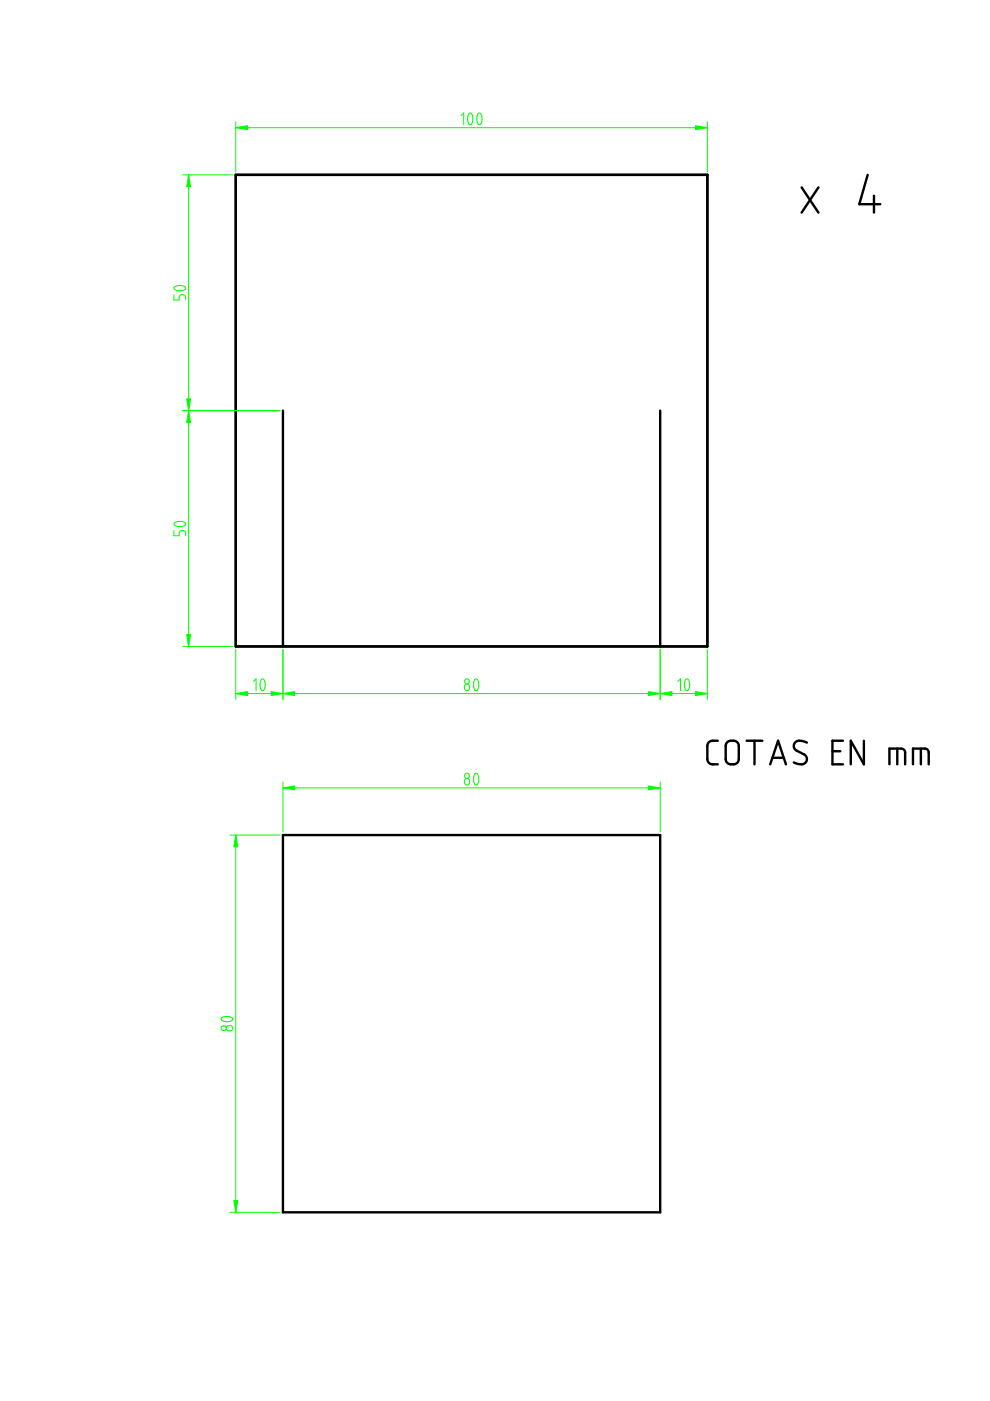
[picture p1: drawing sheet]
<svg xmlns="http://www.w3.org/2000/svg" width="210mm" height="297mm" viewBox="0 0 210 297" stroke-linecap="round" stroke-linejoin="round" font-family="sans-serif">
<g fill="none" stroke="#000" stroke-width=".51">
<path d="M50 37.1h100v100h-100zM170 39.7l3.5 5.4M173.5 39.7l-3.5 5.4M184 37.1l-1.8 6.2h4.4M185.3 41.5v3.6M60 87.1v50M140 87.1v50M152.2 157.1l-1.6 .1-.4 .4-.2 .5v2.9l.1 .5 .7 .5 1.4 .1M154.2 157.4l.5-.3h1l.5 .2 .4 .5v3.3l-.2 .5-.5 .4h-1.3l-.4-.3-.3-.4v-3.2zM158.3 157.1h3.3M160 157.1v5M171.1 157.5l-1.7-.4-.5 .1-.4 .3-.2 .7 .2 .6 2.2 1.3 .3 .4 .1 .5-.3 .7-.6 .3h-.9l-1-.3"/>
<path d="M176.5 159.3h1.7M178.7 157.1h-2.2v5h2.2M183.2 157.1v5l-2.8-5v5M190.2 158.7v3.4M195.2 158.7v3.4M60 177h80v80h-80zM163.3 162.1l1.7-5 1.6 5M163.8 160.7h2.4M188.6 162.1v-3.4h2.5l.6 .3 .2 .5v2.6M193.6 162.1v-3.4h2.5l.6 .3 .2 .5v2.6"/>
</g>
<g fill="none" stroke="#0f0" stroke-width=".21">
<path d="M38.7 37.1h10.7M40 37.1v100M50 25.8v10.6M50 27.1h100M97.8 24.5l.5-.5v2.4M99.5 24l.4 .1 .3 .8v1l-.5 .5-.3-.2-.2-.7v-.9zM101.4 24h.5l.3 .9-.1 1-.4 .5-.4-.2-.2-.7 .1-.9zM150 25.8v10.6M36.9 62.5v1.1h1.1v-.8l.5-.3h.5l.3 .2 .1 .9M37 60.9l.5-.3h.9l.7 .2 .3 .3-.5 .4-1.1 .1-.8-.3zM38.7 87.1h20.7M36.9 112.5v1.1h1.1v-.8l.5-.3h.5l.3 .2 .1 .9"/>
<path d="M37 110.9l.5-.3 .9-.1 .7 .3 .3 .3-.5 .4-1.1 .1-.8-.3zM38.7 137.1h10.7M50 137.7v10.6M60 137.7v10.6M140 137.7v10.6M150 137.7v10.6M50 147.1h100M53.7 144.5l.6-.6v2.5M55.5 144h.4l.3 .9-.1 1-.4 .5-.4-.3-.2-.7 .1-.8zM98.6 145.2l.5-.2 .4 .3 .1 .7-.3 .3-.4 .1-.4-.2v-.6zM100.7 144h.5l.3 .9-.1 1-.4 .5-.4-.2-.2-.7 .1-.9zM143.7 144.5l.6-.6v2.5"/>
<path d="M145.5 144h.4l.3 .9-.1 1-.4 .5-.4-.2-.2-.7 .1-.9zM48.7 177h10.7M50 177v80M60 165.8v10.6M60 167h80M98.6 165.2l.5-.2 .4 .3 .1 .7-.3 .3-.4 .1-.4-.2v-.7zM100.7 164h.5l.3 .9-.1 1-.4 .5-.4-.2-.2-.8 .1-.8zM140 165.8v10.6M47 215.9l.5-.3 .9-.1 .7 .2 .3 .4-.6 .4-.9 .1-.9-.3zM48.1 217.6l.4-.1h.6l.2 .4v.4l-.4 .3-.6-.1-.3-.4zM48.7 257h10.7"/>
<circle cx="99.1" cy="144.5" r=".53"/>
<circle cx="99.1" cy="164.5" r=".53"/>
<circle cx="47.4" cy="218" r=".53"/>
</g>
<g fill="#0f0" stroke="#0f0" stroke-width=".21">
<path d="M50 147.1l2.5-.5v.9z"/>
<path d="M57.5 146.6l2.5 .5-2.5 .4z"/>
<path d="M60 147.1l2.5-.5v.9z"/>
<path d="M137.5 146.6l2.5 .5-2.5 .4z"/>
<path d="M140 147.1l2.5-.5v.9z"/>
<path d="M147.5 146.6l2.5 .5-2.5 .4z"/>
<path d="M50 27.1l2.5-.4v.8z"/>
<path d="M147.5 26.7l2.5 .4-2.5 .4z"/>
<path d="M40 37.1l.4 2.5h-.8z"/>
<path d="M39.6 84.6h.8l-.4 2.5z"/>
<path d="M40 87.1l.4 2.5h-.8z"/>
<path d="M39.6 134.6h.8l-.4 2.5z"/>
<path d="M60 167l2.5-.4v.9z"/>
<path d="M137.5 166.6l2.5 .4-2.5 .5z"/>
<path d="M50 177l.4 2.5h-.8z"/>
<path d="M49.6 254.5h.8l-.4 2.5z"/>
</g>
</svg>
